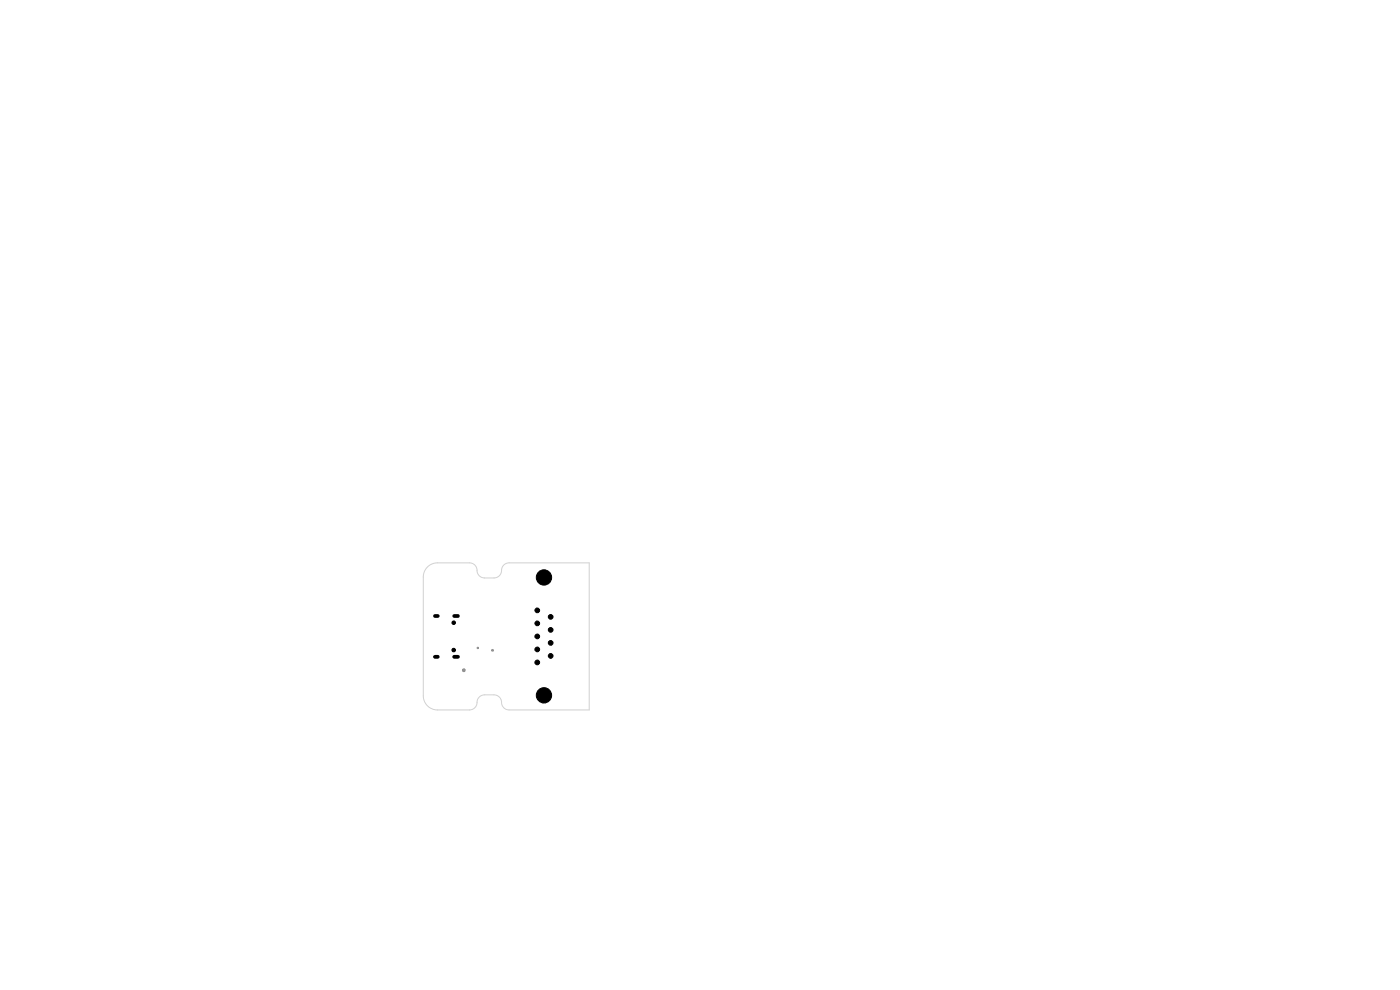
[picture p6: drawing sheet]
<svg xmlns="http://www.w3.org/2000/svg" width="297mm" height="210mm" viewBox="0 0 297 210" stroke-linecap="round" stroke-linejoin="round" font-family="sans-serif">
<g fill="#5994dc" stroke="#5994dc" stroke-width=".21">
<circle cx="96.2" cy="132.1" r=".25"/>
<circle cx="96.2" cy="137.9" r=".25"/>
</g>
<circle cx="101.4" cy="137.5" r=".13" fill="none" stroke="#5994dc" stroke-width=".25"/>
<circle cx="98.4" cy="142.2" r=".2" fill="none" stroke="#5994dc" stroke-width=".4"/>
<circle cx="104.5" cy="138" r=".15" fill="none" stroke="#5994dc" stroke-width=".3"/>
<path d="M90.7 120.3a3 3 0 0 1 2.1-.9h6.8a1.74 1.74 0 0 1 1.7 2l.4 .7 .6 .4 2.5 .1a1.74 1.74 0 0 0 1.7-2l.5-.8 .9-.4h17.1v31.2h-17a1.74 1.74 0 0 1-1.7-2l-.4-.7-.6-.4-2.5-.1a1.74 1.74 0 0 0-1.7 2l-.5 .8-.7 .4h-7.1a3 3 0 0 1-3-3v-25.2a3 3 0 0 1 .9-2.1z" fill="none" stroke="#d0d2cd" stroke-width=".21"/>
<g fill="#000" stroke="#000" stroke-width=".21">
<circle cx="96.3" cy="132.1" r=".37"/>
<circle cx="96.3" cy="137.9" r=".37"/>
<circle cx="114" cy="129.5" r=".5"/>
<circle cx="114" cy="135" r=".5"/>
<circle cx="114" cy="137.8" r=".5"/>
<circle cx="114" cy="132.2" r=".5"/>
<circle cx="115.4" cy="122.5" r="1.62"/>
<circle cx="116.8" cy="133.6" r=".5"/>
<circle cx="116.8" cy="130.9" r=".5"/>
<circle cx="116.8" cy="136.4" r=".5"/>
<circle cx="116.8" cy="139.1" r=".5"/>
<circle cx="114" cy="140.5" r=".5"/>
<circle cx="115.4" cy="147.5" r="1.62"/>
</g>
<path d="M92.3 139.3h.6M92.3 130.7h.6M96.3 130.7h.9M96.4 139.3h.7" fill="none" stroke="#000" stroke-width=".8"/>
</svg>
